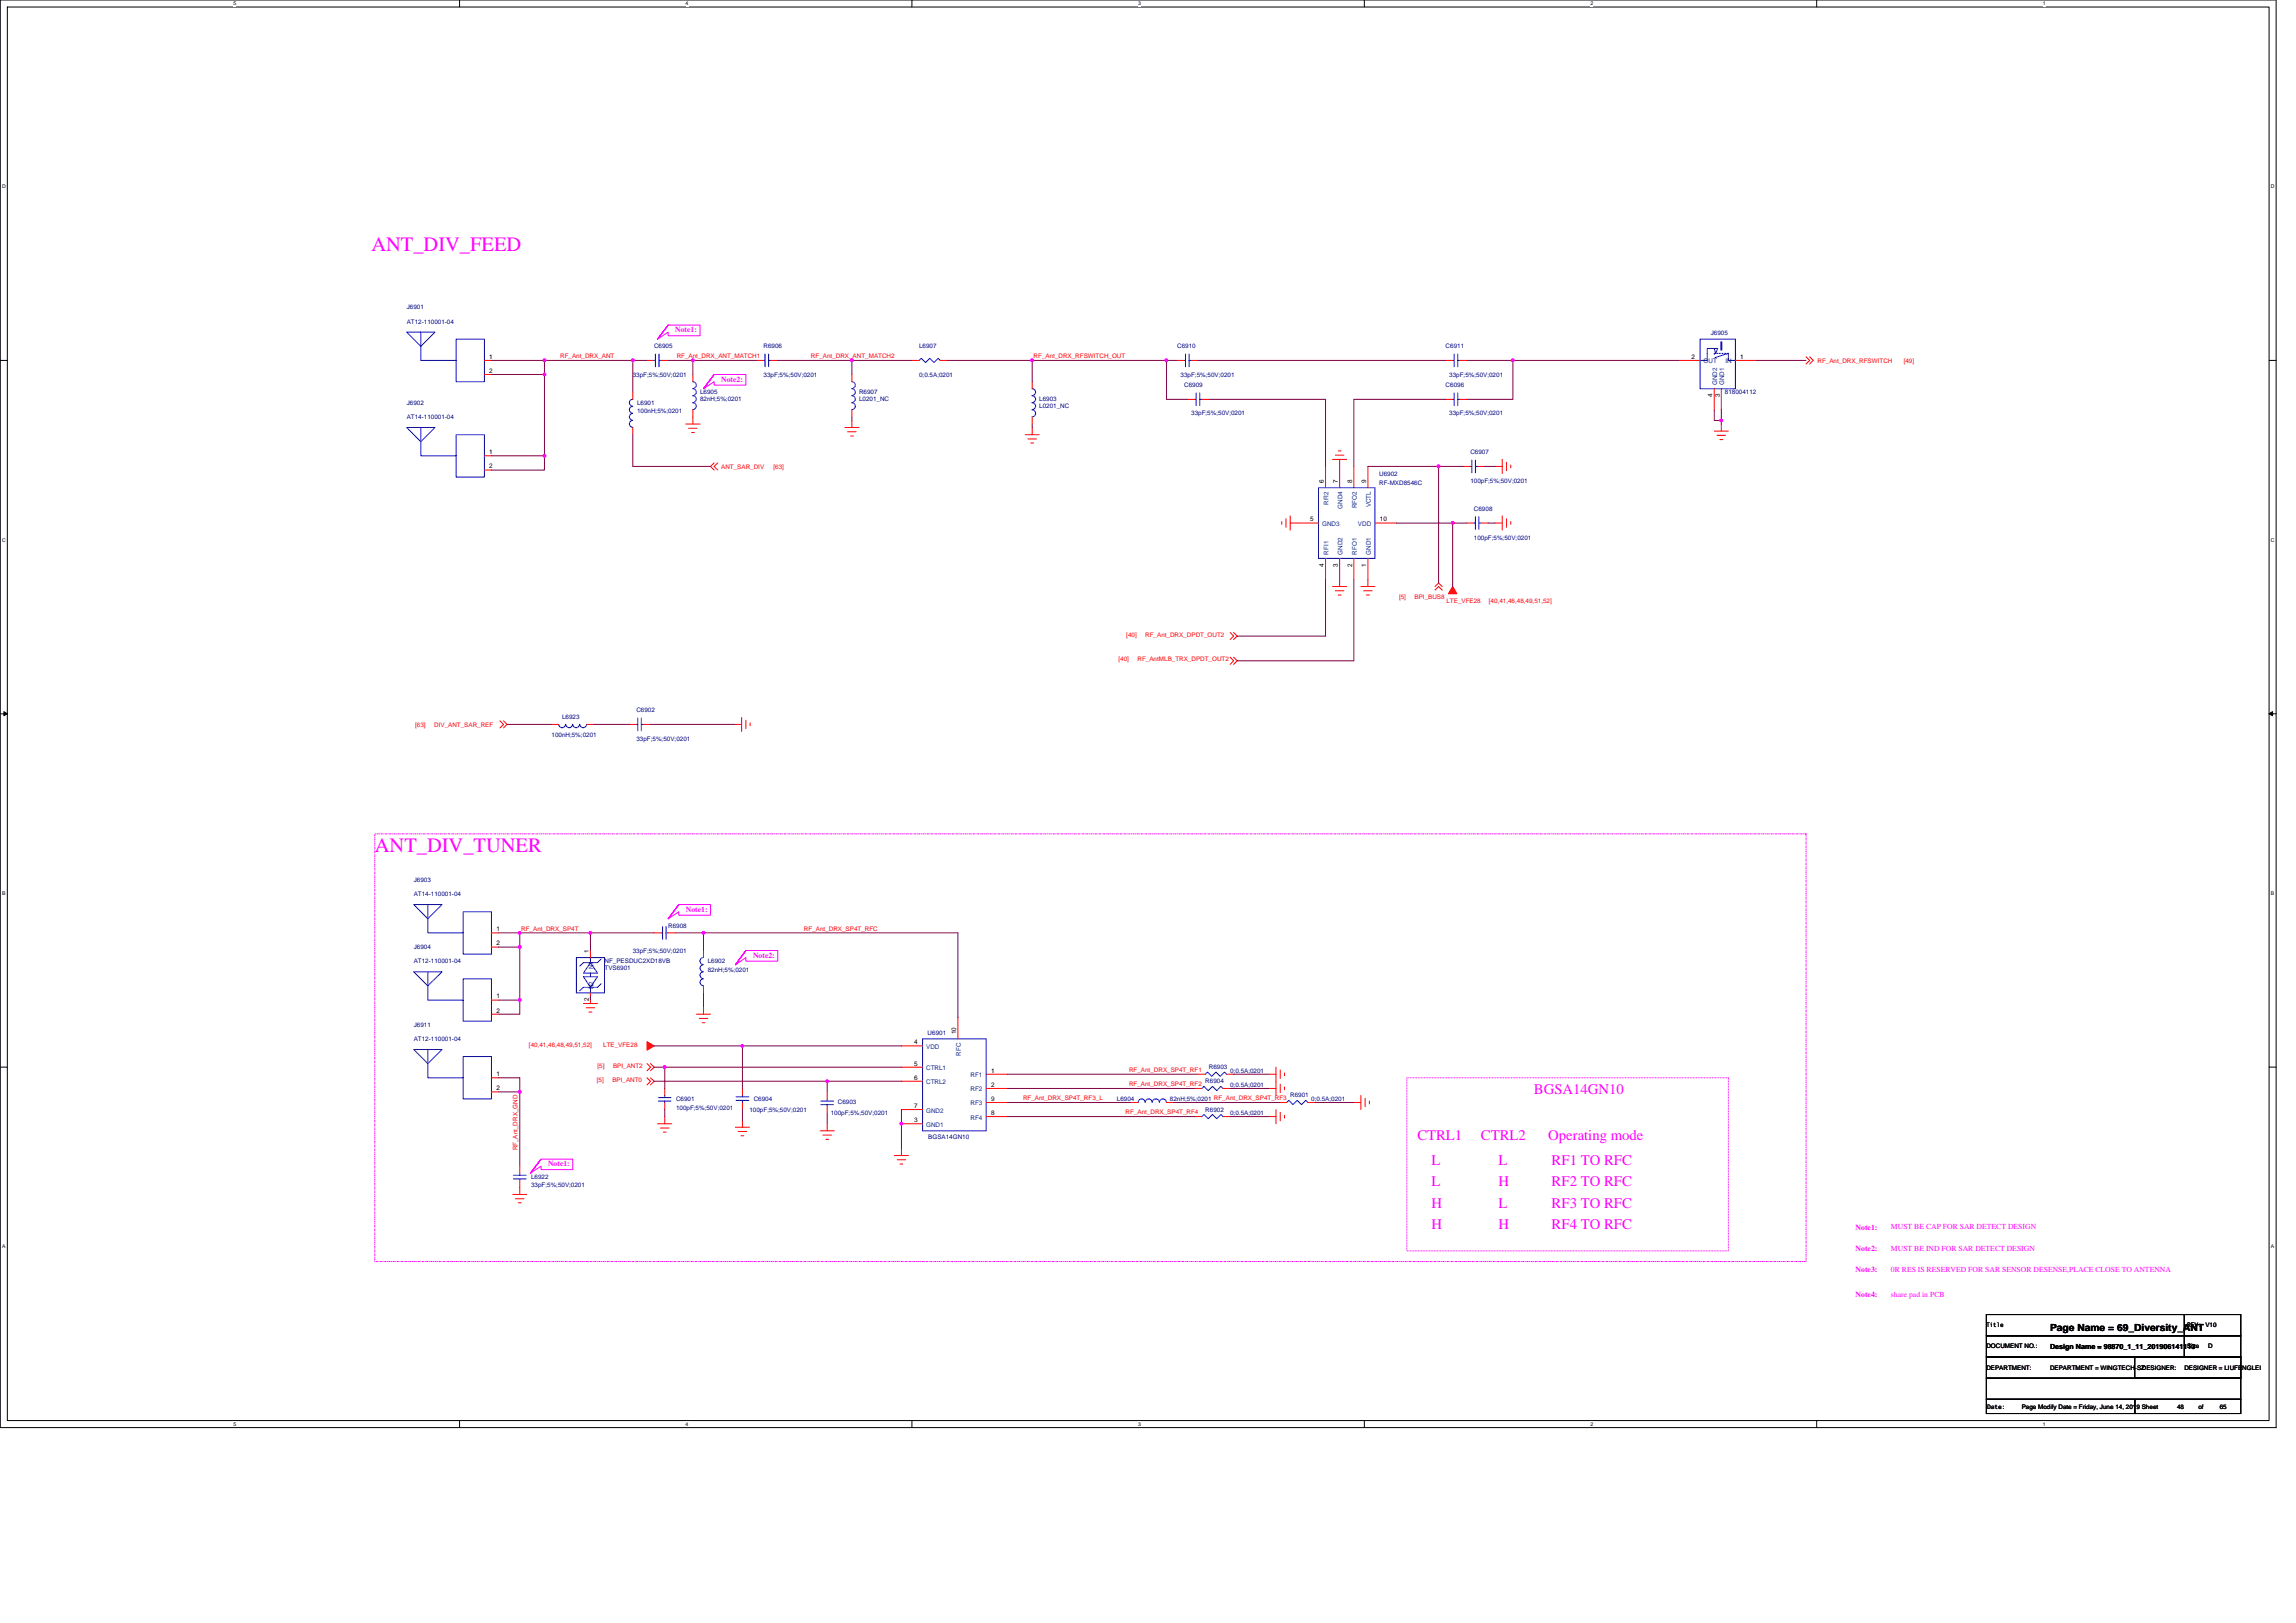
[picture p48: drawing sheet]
<svg xmlns="http://www.w3.org/2000/svg" width="297mm" height="210mm" viewBox="0 0 297 210" stroke-linecap="round" stroke-linejoin="round" font-family="sans-serif">
<defs><g id="words">
<g font-size="2.6" fill="#f0f">
<text x="48" y="32.5">ANT_DIV_FEED</text>
<text x="48.5" y="110.3">ANT_DIV_TUNER</text>
</g>
<g font-size="1.9" fill="#f0f">
<text x="198.5" y="141.6">BGSA14GN10</text>
<text x="183.4" y="147.6">CTRL1</text>
<text x="191.6" y="147.6">CTRL2</text>
<text x="200.3" y="147.6">Operating mode</text>
<text x="185.2" y="150.7">L</text>
<text x="185.2" y="153.5">L</text>
<text x="193.9" y="153.5">H</text>
<text x="193.9" y="150.7">L</text>
<text x="200.7" y="150.7">RF1 TO RFC</text>
<text x="200.7" y="153.5">RF2 TO RFC</text>
<text x="185.2" y="156.2">H</text>
<text x="185.2" y="159">H</text>
<text x="193.9" y="156.2">L</text>
<text x="193.9" y="159">H</text>
<text x="200.7" y="156.2">RF3 TO RFC</text>
<text x="200.7" y="159">RF4 TO RFC</text>
</g>
<text font-size="1.3" x="265.2" y="172.2">Page Name = 69_Diversity_ANT</text>
<g font-size="1" fill="#f0f">
<text x="87.4" y="43">Note1:</text>
<text x="93.3" y="49.4">Note2:</text>
<text x="88.7" y="117.9">Note1:</text>
<text x="97.4" y="123.9">Note2:</text>
<text x="70.9" y="150.9">Note1:</text>
<text x="240.1" y="161.8">Note2:</text>
<text x="240.1" y="159.1">Note1:</text>
<text x="244.6" y="161.8">MUST BE IND FOR SAR DETECT DESIGN</text>
<text x="244.6" y="159.1">MUST BE CAP FOR SAR DETECT DESIGN</text>
<text x="240.1" y="164.6">Note3:</text>
<text x="240.1" y="167.8">Note4:</text>
<text x="244.6" y="164.6">0R RES IS RESERVED FOR SAR SENSOR DESENSE,PLACE CLOSE TO ANTENNA</text>
<text x="244.6" y="167.8">share pad in PCB</text>
</g>
<text font-size=".9" x="265.2" y="174.6">Design Name = 98870_1_11_201906141113</text>
<g font-size=".8" fill="#000080">
<text x="52.6" y="40">J6901</text>
<text x="52.6" y="41.9">AT12-110001-04</text>
<text x="84.6" y="45.1">C6905</text>
<text x="98.8" y="45.1">R6906</text>
<text x="118.9" y="45.1">L6907</text>
<text x="152.3" y="45.1">C6910</text>
<text x="187" y="45.1">C6911</text>
<text x="221.3" y="43.3">J6905</text>
<text x="52.6" y="52.4">J6902</text>
<text x="81.9" y="48.7">33pF;5%;50V;0201</text>
<text x="82.4" y="52.4">L6901</text>
<text x="82.4" y="53.5">100nH;5%;0201</text>
<text x="90.6" y="51">L6905</text>
<text x="90.6" y="51.9">82nH;5%;0201</text>
<text x="98.8" y="48.8">33pF;5%;50V;0201</text>
<text x="111.1" y="51">R6907</text>
<text x="111.1" y="51.9">L0201_NC</text>
<text x="118.9" y="48.8">0;0.5A;0201</text>
<text x="134.4" y="51.9">L6903</text>
<text x="134.4" y="52.8">L0201_NC</text>
<text x="152.7" y="48.7">33pF;5%;50V;0201</text>
<text x="153.2" y="50.1">C6909</text>
<text x="154.1" y="53.7">33pF;5%;50V;0201</text>
<text x="187" y="50.1">C6096</text>
<text x="187.5" y="48.7">33pF;5%;50V;0201</text>
<text x="187.5" y="53.7">33pF;5%;50V;0201</text>
<text x="223.2" y="51">818004112</text>
<text x="52.6" y="54.2">AT14-110001-04</text>
<text x="190.2" y="58.8">C6907</text>
<text x="178.4" y="61.6">U6902</text>
<text x="178.4" y="62.7">RF-MXD8546C</text>
<text x="190.2" y="62.5">100pF;5%;50V;0201</text>
<text x="190.7" y="66.1">C6908</text>
<text x="190.7" y="69.9">100pF;5%;50V;0201</text>
<text x="71.3" y="95.4">100nH;5%;0201</text>
<text x="72.7" y="93.1">L6923</text>
<text x="82.3" y="92.2">C6902</text>
<text x="82.3" y="95.9">33pF;5%;50V;0201</text>
<text x="53.5" y="114.1">J6903</text>
<text x="53.5" y="115.9">AT14-110001-04</text>
<text x="53.5" y="122.8">J6904</text>
<text x="53.5" y="124.6">AT12-110001-04</text>
<text x="78.2" y="125.5">TVS6901</text>
<text x="78.2" y="124.6">NF_PESDUC2XD18VB</text>
<text x="81.9" y="123.3">33pF;5%;50V;0201</text>
<text x="86.4" y="120">R6908</text>
<text x="91.6" y="124.6">L6902</text>
<text x="91.6" y="125.7">82nH;5%;0201</text>
<text x="53.5" y="132.8">J6911</text>
<text x="53.5" y="134.7">AT12-110001-04</text>
<text x="120" y="133.9">U6901</text>
<text x="87.5" y="142.5">C6901</text>
<text x="87.5" y="143.6">100pF;5%;50V;0201</text>
<text x="97" y="143.8">100pF;5%;50V;0201</text>
<text x="97.5" y="142.5">C6904</text>
<text x="108.4" y="142.9">C6903</text>
<text x="144.5" y="142.5">L6904</text>
<text x="151.4" y="142.5">82nH;5%;0201 RF_Ant_DRX_SP4T_RF3</text>
<text x="155.9" y="143.8">R6902</text>
<text x="155.9" y="140.2">R6904</text>
<text x="156.4" y="138.3">R6903</text>
<text x="159.1" y="140.6">0;0.5A;0201</text>
<text x="159.1" y="138.8">0;0.5A;0201</text>
<text x="166.9" y="142">R6901</text>
<text x="169.6" y="142.5">0;0.5A;0201</text>
<text x="107.5" y="144.3">100pF;5%;50V;0201</text>
<text x="120.1" y="147.4">BGSA14GN10</text>
<text x="159.1" y="144.3">0;0.5A;0201</text>
<text x="68.7" y="152.5">L6922</text>
<text x="68.7" y="153.6">33pF;5%;50V;0201</text>
</g>
<g font-size=".8">
<text x="63.3" y="46.4">1</text>
<text x="218.8" y="46.4">2</text>
<text x="225.1" y="46.4">1</text>
<text x="63.3" y="48.2">2</text>
<text x="221.6" y="51.4" transform="rotate(-90 221.6 51.4)">4</text>
<text x="222.5" y="51.4" transform="rotate(-90 222.5 51.4)">3</text>
<text x="63.3" y="58.8">1</text>
<text x="63.3" y="60.6">2</text>
<text x="171.3" y="62.5" transform="rotate(-90 171.3 62.5)">6</text>
<text x="173.1" y="62.5" transform="rotate(-90 173.1 62.5)">7</text>
<text x="174.9" y="62.5" transform="rotate(-90 174.9 62.5)">8</text>
<text x="176.8" y="62.5" transform="rotate(-90 176.8 62.5)">9</text>
<text x="169.5" y="67.5">5</text>
<text x="178.5" y="67.5">10</text>
<text x="171.3" y="73.3" transform="rotate(-90 171.3 73.3)">4</text>
<text x="173.1" y="73.3" transform="rotate(-90 173.1 73.3)">3</text>
<text x="174.9" y="73.3" transform="rotate(-90 174.9 73.3)">2</text>
<text x="176.8" y="73.3" transform="rotate(-90 176.8 73.3)">1</text>
<text x="64.2" y="120.5">1</text>
<text x="64.2" y="122.3">2</text>
<text x="76.2" y="123.3" transform="rotate(-90 76.2 123.3)">1</text>
<text x="64.2" y="129.2">1</text>
<text x="64.2" y="131">2</text>
<text x="76.2" y="129.5" transform="rotate(-90 76.2 129.5)">2</text>
<text x="118.3" y="135.1">4</text>
<text x="118.3" y="137.9">5</text>
<text x="123.7" y="133.8" transform="rotate(-90 123.7 133.8)">10</text>
<text x="64.2" y="139.2">1</text>
<text x="64.2" y="141.1">2</text>
<text x="118.3" y="139.7">6</text>
<text x="118.3" y="143.3">7</text>
<text x="128.2" y="138.8">1</text>
<text x="128.2" y="140.6">2</text>
<text x="128.2" y="142.4">9</text>
<text x="118.3" y="145.2">3</text>
<text x="128.2" y="144.3">8</text>
<text x="257" y="171.7">Title</text>
<text x="283" y="171.7">REV: V10</text>
<text x="257" y="174.5">DOCUMENT NO.:</text>
<text x="257" y="177.2">DEPARTMENT:</text>
<text x="265.2" y="177.2">DEPARTMENT = WINGTECH-SZ</text>
<text x="277.1" y="177.2">DESIGNER:</text>
<text x="282.6" y="177.2">DESIGNER = LIUFENGLEI</text>
<text x="283" y="174.5">Size</text>
<text x="285.7" y="174.5">D</text>
<text x="257.1" y="182.4">Date:</text>
<text x="261.6" y="182.3">Page Modify Date = Friday, June 14, 2019 Sheet</text>
<text x="281.7" y="182.3">48</text>
<text x="284.4" y="182.3">of</text>
<text x="287.2" y="182.3">65</text>
</g>
<g font-size=".8" fill="#f00">
<text x="72.5" y="46.3">RF_Ant_DRX_ANT</text>
<text x="87.5" y="46.3">RF_Ant_DRX_ANT_MATCH1</text>
<text x="104.9" y="46.3">RF_Ant_DRX_ANT_MATCH2</text>
<text x="133.7" y="46.3">RF_Ant_DRX_RFSWITCH_OUT</text>
<text x="235.1" y="47">RF_Ant_DRX_RFSWITCH</text>
<text x="246.3" y="47">[49]</text>
<text x="93.3" y="60.7">ANT_SAR_DIV</text>
<text x="100.1" y="60.7">[63]</text>
<text x="181" y="77.5">[5]</text>
<text x="183" y="77.5">BPI_BUS8</text>
<text x="187.1" y="78">LTE_VFE28</text>
<text x="192.6" y="78">[40,41,46,48,49,51,52]</text>
<text x="145.7" y="82.4">[40]</text>
<text x="148.2" y="82.4">RF_Ant_DRX_DPDT_OUT2</text>
<text x="144.7" y="85.6">[40]</text>
<text x="147.2" y="85.6">RF_AntMLB_TRX_DPDT_OUT2</text>
<text x="53.7" y="94.1">[63]</text>
<text x="56.2" y="94.1">DIV_ANT_SAR_REF</text>
<text x="67.4" y="120.4">RF_Ant_DRX_SP4T</text>
<text x="104" y="120.4">RF_Ant_DRX_SP4T_RFC</text>
<text x="68.4" y="135.4">[40,41,46,48,49,51,52]</text>
<text x="78" y="135.4">LTE_VFE28</text>
<text x="77.2" y="140">[5]</text>
<text x="77.3" y="138.2">[5]</text>
<text x="79.2" y="140">BPI_ANT0</text>
<text x="79.3" y="138.2">BPI_ANT2</text>
<text x="132.4" y="142.3">RF_Ant_DRX_SP4T_RF3_L</text>
<text x="146.1" y="138.7">RF_Ant_DRX_SP4T_RF1</text>
<text x="146.1" y="140.5">RF_Ant_DRX_SP4T_RF2</text>
<text x="66.9" y="148.8" transform="rotate(-90 66.9 148.8)">RF_Ant_DRX_GND</text>
<text x="145.6" y="144.2">RF_Ant_DRX_SP4T_RF4</text>
</g>
<g font-size=".8" fill="#004080">
<text x="220.4" y="47">OUT</text>
<text x="223.2" y="47">IN</text>
<text x="222.2" y="49.8" transform="rotate(-90 222.2 49.8)">GND2</text>
<text x="223.1" y="49.8" transform="rotate(-90 223.1 49.8)">GND1</text>
<text x="171.9" y="65.3" transform="rotate(-90 171.9 65.3)">RFI2</text>
<text x="173.7" y="65.8" transform="rotate(-90 173.7 65.8)">GND4</text>
<text x="175.5" y="65.7" transform="rotate(-90 175.5 65.7)">RFO2</text>
<text x="177.4" y="65.7" transform="rotate(-90 177.4 65.7)">VCTL</text>
<text x="171" y="68.1">GND3</text>
<text x="171.9" y="71.8" transform="rotate(-90 171.9 71.8)">RFI1</text>
<text x="173.7" y="71.8" transform="rotate(-90 173.7 71.8)">GND2</text>
<text x="175.5" y="71.8" transform="rotate(-90 175.5 71.8)">RFO1</text>
<text x="175.7" y="68.1">VDD</text>
<text x="177.4" y="71.8" transform="rotate(-90 177.4 71.8)">GND1</text>
<text x="76.8" y="125.4" transform="rotate(-90 76.8 125.4)">N1</text>
<text x="76.8" y="128" transform="rotate(-90 76.8 128)">N2</text>
<text x="119.8" y="135.7">VDD</text>
<text x="124.3" y="136.6" transform="rotate(-90 124.3 136.6)">RFC</text>
<text x="119.8" y="138.5">CTRL1</text>
<text x="119.8" y="140.3">CTRL2</text>
<text x="119.8" y="143.9">GND2</text>
<text x="125.6" y="139.4">RF1</text>
<text x="125.6" y="141.2">RF2</text>
<text x="125.6" y="143">RF3</text>
<text x="119.8" y="145.8">GND1</text>
<text x="125.6" y="144.8">RF4</text>
</g>
<g font-size=".7">
<text x="30.2" y=".7">5</text>
<text x="88.7" y=".7">4</text>
<text x="147.2" y=".7">3</text>
<text x="205.8" y=".7">2</text>
<text x="264.3" y=".7">1</text>
<text x=".3" y="24.4">D</text>
<text x="293.8" y="24.4">D</text>
<text x=".3" y="70.1">C</text>
<text x="293.8" y="70.1">C</text>
<text x=".3" y="115.8">B</text>
<text x="293.8" y="115.8">B</text>
<text x=".3" y="161.5">A</text>
<text x="293.8" y="161.5">A</text>
<text x="30.2" y="184.5">5</text>
<text x="88.7" y="184.5">4</text>
<text x="147.2" y="184.5">3</text>
<text x="205.8" y="184.5">2</text>
<text x="264.3" y="184.5">1</text>
</g>
</g></defs>
<path d="M0 0h294.5v184.7h-294.5zM.9 .9h292.7v182.9h-292.7z" fill="none" stroke="#000" stroke-width=".13"/>
<g fill="#fff">
<path d="M30.2 .1h.4v.7h-.4z"/>
<path d="M30.2 183.9h.4v.7h-.4z"/>
</g>
<path d="M59.5 0v.9M59.5 183.8v.9" fill="none" stroke="#000" stroke-width=".13"/>
<g fill="#fff">
<path d="M88.7 .1h.4v.7h-.4z"/>
<path d="M88.7 183.9h.4v.7h-.4z"/>
</g>
<path d="M118 0v.9M118 183.8v.9" fill="none" stroke="#000" stroke-width=".13"/>
<g fill="#fff">
<path d="M147.2 .1h.4v.7h-.4z"/>
<path d="M147.2 183.9h.4v.7h-.4z"/>
</g>
<path d="M176.5 0v.9M176.5 183.8v.9" fill="none" stroke="#000" stroke-width=".13"/>
<g fill="#fff">
<path d="M205.8 .1h.3v.7h-.3z"/>
<path d="M205.8 183.9h.3v.7h-.3z"/>
</g>
<path d="M235 0v.9M235 183.8v.9" fill="none" stroke="#000" stroke-width=".13"/>
<g fill="#fff">
<path d="M264.3 .1h.3v.7h-.3z"/>
<path d="M264.3 183.9h.3v.7h-.3z"/>
<path d="M.3 23.8h.4v.7h-.4z"/>
<path d="M293.8 23.8h.5v.7h-.5z"/>
<path d="M.3 69.5h.4v.7h-.4z"/>
<path d="M293.8 69.5h.5v.7h-.5z"/>
</g>
<path d="M0 46.6h.9M293.6 46.6h.9" fill="none" stroke="#000" stroke-width=".13"/>
<g fill="#fff">
<path d="M.3 115.2h.4v.8h-.4z"/>
<path d="M293.8 115.2h.4v.8h-.4z"/>
</g>
<path d="M0 92.4h.9M293.6 92.4h.9" fill="none" stroke="#000" stroke-width=".13"/>
<path d="M.5 92.1l.4 .3-.4 .2zM293.6 92.4l.4-.3v.5z" fill="#000" stroke="#000" stroke-width=".13"/>
<g fill="#fff">
<path d="M.3 160.9h.4v.8h-.4z"/>
<path d="M293.8 160.9h.4v.8h-.4z"/>
</g>
<path d="M0 138.1h.9M293.6 138.1h.9M257 178.3h32.9v2.7h-32.9zM257 175.6h32.9v2.7h-32.9zM257 170.1h25.6v2.7h-25.6zM257 172.8h25.6v2.8h-25.6zM276.2 175.6h13.7v2.7h-13.7zM282.6 170.1h7.3v2.7h-7.3zM282.6 172.8h7.3v2.8h-7.3zM257 181h19.2v1.9h-19.2zM276.2 181h13.7v1.9h-13.7z" fill="none" stroke="#000" stroke-width=".13"/>
<path d="M86.4 42.1h4.2v1.3h-4.2v-.4l-1.3 .9zM92.4 48.5h4.1v1.3h-4.1v-.4l-1.4 .9zM87.8 117h4.1v1.4h-4.1v-.4l-1.4 .9zM96.5 123h4.1v1.4h-4.1v-.5l-1.4 .9zM182 139.4h41.6v22.4h-41.6zM70 150h4.1v1.3h-4.1v-.4l-1.4 .9z" fill="none" stroke="#f0f" stroke-width=".13"/>
<path d="M48.5 107.9h185.2v55.3h-185.2z" fill="none" stroke="#f0f" stroke-width=".13" stroke-dasharray=".2 .2 0 .2"/>
<g fill="none" stroke="#f00" stroke-width=".13">
<path d="M62.7 46.6h.9M62.7 48.5h.9M62.7 59h.9M81.9 55.3v.9M81.9 50.7v1M83.7 46.6h.9M85.5 46.6h.9M88.7 54.9h1.9M89.1 55.4h1.1M89.5 56h.3M89.6 53v1.9M89.6 48.5v.9"/>
<path d="M92.4 59.9l-.5 .4 .5 .5M92.9 59.9l-.5 .4 .5 .5M97.9 46.6h.9M99.7 46.6h.9M109.3 55.3h1.8M109.7 55.9h1.1M110 56.4h.4M110.2 54.4v.9M110.2 48.5v.9M110.2 53v1M118 46.6h.9M121.6 46.6h1"/>
<path d="M132.6 56.2h1.8M133 56.8h1.1M133.3 57.3h.4M133.5 55.3v.9M133.5 49.4v.9M133.5 54v.9M152.3 46.6h.9M153.6 51.7h1M154.1 46.6h.9M155.5 51.7h.9M172.4 59.4h1.8M172.8 58.9h1.1"/>
<path d="M173.1 58.3h.4M173.3 59.4v3.7M187 46.6h.9M187 51.7h.9M188.9 46.6h.9M188.9 51.7h.9M194.3 59.4v1.9M194.9 59.8v1.1M217.2 46.6h2.7M221.8 55.8h1.8M221.8 50.3v2.7M222.1 56.3h1.1"/>
<path d="M222.5 56.9h.4M222.7 54.9v.9M222.7 50.3v2.7M224.5 46.6h2.8M233.7 46.2l.4 .4-.4 .5M234.1 46.2l.5 .4-.5 .5M62.7 60.8h.9M165.8 67.5v.3M166.4 67.1v1.1M166.9 66.7v1.9M166.9 67.7h3.7M171.5 72.2v2.8"/>
<path d="M171.5 60.3v2.8M172.4 75.9h1.8M172.8 76.4h1.1M173.1 77h.4M173.3 72.2v3.7M175.2 72.2v2.8M175.2 60.3v2.8M176.1 75.9h1.8M176.4 76.4h1.1M176.8 77h.4M177 72.2v3.7M177 60.3v2.8"/>
<path d="M177.9 67.7h2.7M185.6 75.9l.5-.5 .5 .5M186.6 76.3l-.5-.4-.5 .4M189.3 60.3h.9M189.8 67.7h.9M191.2 60.3h.9M191.6 67.7h.9M193.4 60.3h.9M193.4 67.7h.9M194.3 66.7v1.9M194.9 67.1v1.1M195.4 60.2v.3"/>
<path d="M195.4 67.5v.3M64.7 93.3l.4 .4-.4 .5M65.1 93.3l.5 .4-.5 .5M71.3 93.7h1M75.9 93.7h1M81.4 93.7h.9M83.2 93.7h1M95 93.7h.9M95.9 92.8v1.8M96.5 93.2v1.1M97 93.5v.4M159.1 85l.5 .5-.5 .5"/>
<path d="M159.1 81.8l.5 .5-.5 .4M159.6 81.8l.5 .5-.5 .4M159.6 85l.5 .5-.5 .5M63.6 129.4h.9M63.6 131.2h.9M63.6 120.7h.9M63.6 122.5h.9M63.6 139.4h.9M75.5 129.8h1.8M75.8 130.4h1.1M76.2 130.9h.4M76.4 128.9v.9"/>
<path d="M76.4 123v.9M76.4 128.5v.9M83.7 139.4l.5 .5-.5 .5M83.7 137.6l.5 .5-.5 .4M84.2 139.4l.4 .5-.4 .5M84.2 137.6l.4 .5-.4 .4M84.6 120.7h.9M86.4 120.7h1M90.1 131.2h1.8M90.5 131.8h1.1M90.8 132.3h.4M91 130.3v.9"/>
<path d="M91 127.6v.9M91 123v.9M116.6 135.3h2.8M116.6 138.1h2.8M116.6 139.9h2.8M123.9 131.7v2.7M127.6 139h2.7M155 139h.9M158.7 139h.9M164.2 139h.9M165.1 138.1v3.6M165.6 138.4v1.1"/>
<path d="M166.2 138.8v.4M63.6 141.3h.9M66.3 154.5h1.9M66.7 155.1h1.1M67.1 155.6h.3M67.2 152.7v1.8M67.2 150.9v.9M85.1 145.4h1.8M85.4 145.9h1.1M85.8 146.5h.4M86 144.5v.9M86 142.6v1"/>
<path d="M86 140.8v.9M95.1 145.8h1.9M95.5 146.4h1.1M95.9 146.9h.3M96.1 144.9v.9M96.1 140.8v.9M96.1 142.6v1M106.1 146.3h1.8M106.5 146.9h1.1M106.8 147.4h.4M107 145.4v.9M107 143.1v.9"/>
<path d="M107 141.3v.9M115.7 149.5h1.8M116.1 150.1h1.1M116.4 150.6h.4M116.6 148.6v.9M116.6 145.4h2.8M116.6 143.6h2.8M127.6 140.8h2.7M127.6 144.5h2.7M127.6 142.6h2.7M146.3 142.6h1M150.9 142.6h.9"/>
<path d="M154.6 144.5h.9M154.6 140.8h.9M158.2 144.5h.9M158.2 140.8h.9M164.2 140.8h.9M164.2 144.5h.9M165.1 143.6v1.8M165.5 142.6h1M165.6 140.3v1.1M165.6 143.9v1.1M166.2 140.6v.4M166.2 144.3v.4"/>
<path d="M169.2 142.6h.9M175.2 142.6h.9M176.1 141.7v1.9M176.6 142.1v1.1M177.2 142.5v.3"/>
</g>
<g fill="#f00" stroke="#f00" stroke-width=".13">
<path d="M83.7 134.8l.9 .5-.9 .6z"/>
<path d="M187.9 75.9l.6 .9h-1.1z"/>
</g>
<g fill="none" stroke="#00f" stroke-width=".13">
<path d="M52.6 43h3.7l-1.9 1.8zM52.6 55.3h3.7l-1.9 1.8zM54.4 43v3.6h4.6v-2.7h3.7v5.5h-3.7v-2.8M54.4 55.3v3.7h4.6v-2.8h3.7v5.5h-3.7v-2.7M62.7 46.6h.1M62.7 59h.1M81.8 54.4a.45 .45 0 0 0-.4 .4 .45 .45 0 0 0 .4 .5M81.8 53.5a.45 .45 0 0 0-.4 .4 .45 .45 0 0 0 .4 .5M81.8 52.6a.45 .45 0 0 0-.4 .4 .45 .45 0 0 0 .4 .5M81.8 51.7a.45 .45 0 0 0-.4 .4 .45 .45 0 0 0 .4 .5M84.6 46.6h.2M84.8 45.8v1.7"/>
<path d="M85.3 46.6h.2M85.3 45.8v1.7M89.6 49.4a.44 .44 0 0 1 .5 .4 .44 .44 0 0 1-.5 .5M89.6 50.3a.44 .44 0 0 1 .5 .4 .44 .44 0 0 1-.5 .5M89.6 51.2a.44 .44 0 0 1 .5 .4 .44 .44 0 0 1-.5 .5 .46 .46 0 0 1 .5 .4 .46 .46 0 0 1-.5 .5M98.8 46.6h.2M99 45.8v1.7M99.4 46.6h.3M99.4 45.8v1.7M110.2 49.4a.44 .44 0 0 1 .5 .4 .44 .44 0 0 1-.5 .5M110.2 50.3a.44 .44 0 0 1 .5 .4 .44 .44 0 0 1-.5 .5M110.2 51.2a.44 .44 0 0 1 .5 .4 .44 .44 0 0 1-.5 .5 .46 .46 0 0 1 .5 .4 .46 .46 0 0 1-.5 .5"/>
<path d="M118.9 46.6l.3-.2 .5 .5 .6-.5 .5 .5 .6-.5 .2 .2M133.5 50.3a.44 .44 0 0 1 .5 .4 .44 .44 0 0 1-.5 .5M133.5 51.2a.44 .44 0 0 1 .5 .4 .44 .44 0 0 1-.5 .5 .46 .46 0 0 1 .5 .4 .46 .46 0 0 1-.5 .5 .47 .47 0 0 1 .5 .5 .47 .47 0 0 1-.5 .4M153.2 46.6h.2M153.4 45.8v1.7M153.8 46.6h.3M153.8 45.8v1.7M154.6 51.7h.1M154.7 50.8v1.7M155.2 51.7h.3M155.2 50.8v1.7M187.9 46.6h.2"/>
<path d="M187.9 51.7h.2M188.1 45.8v1.7M188.1 50.8v1.7M188.6 46.6h.3M188.6 51.7h.3M188.6 45.8v1.7M188.6 50.8v1.7M190.4 59.5v1.7M190.9 59.5v1.7M219.9 43.9h4.6v6.4h-4.6zM221.8 45.1l.2 .6 .2-.6h-1.3v1.5h-1M221.9 46.3l1.7-.6v.9h.9"/>
<path d="M170.6 63.1h7.3v9.1h-7.3zM190.2 60.3h.2M190.7 67.7h.2M190.9 66.8v1.7M190.9 60.3h.3M191.3 66.8v1.7M191.3 67.7h.3M72.3 93.7a.44 .44 0 0 0 .4 .4 .44 .44 0 0 0 .5-.4M73.2 93.7a.44 .44 0 0 0 .4 .4 .44 .44 0 0 0 .5-.4M74.1 93.7a.46 .46 0 0 0 .5 .4 .46 .46 0 0 0 .4-.4 .44 .44 0 0 0 .5 .4 .44 .44 0 0 0 .4-.4M82.3 93.7h.2M82.5 92.9v1.7"/>
<path d="M83 93.7h.2M83 92.9v1.7M53.5 117h3.7l-1.9 1.9zM55.3 117v3.7h4.6v-2.7h3.7v5.4h-3.7v-2.7M85.7 119.9v1.6M86.2 119.9v1.6M53.5 125.7h3.7l-1.9 1.9zM53.5 135.8h3.7l-1.9 1.8zM55.3 125.7v3.7h4.6v-2.8h3.7v5.5h-3.7v-2.7M55.3 135.8v3.6h4.6v-2.7h3.7v5.5h-3.7v-2.8M63.6 129.4h.1M63.6 120.7h.1"/>
<path d="M63.6 139.4h.1M74.6 123.9h3.6v4.6h-3.6zM75.5 126.4h1.8l-.9 1.3zM76.4 123.9v.6l-.9 1.4h1.8l-.9-1.4M76.4 127.7v.8M76.4 125.9v.5M77.8 127.3l-.5 .4h-1.8l-.5 .5M77.8 124.1l-.5 .4h-1.8l-.5 .5M85.5 120.7h.2M86.2 120.7h.2M91 126.6a.45 .45 0 0 0-.4 .5 .45 .45 0 0 0 .4 .4M91 123.9a.47 .47 0 0 0-.4 .5 .47 .47 0 0 0 .4 .4 .46 .46 0 0 0-.4 .5 .46 .46 0 0 0 .4 .4 .45 .45 0 0 0-.4 .5 .45 .45 0 0 0 .4 .4"/>
<path d="M119.4 134.4h8.2v11.9h-8.2zM155.9 139l.3-.3 .6 .6 .5-.6 .6 .6 .5-.6 .3 .3M66.4 152.1h1.7M66.4 152.5h1.7M67.2 152.5v.2M67.2 151.8v.3M85.2 142h1.6M85.2 142.5h1.6M86 142.5v.1M86 141.7v.3M95.2 142.4h1.7M95.2 141.9h1.7"/>
<path d="M96.1 141.7v.2M96.1 142.4v.2M106.2 142.5h1.6M106.2 142.9h1.6M107 142.9v.2M107 142.2v.3M147.3 142.6a.44 .44 0 0 1 .4-.4 .44 .44 0 0 1 .4 .4M148.2 142.6a.44 .44 0 0 1 .4-.4 .44 .44 0 0 1 .5 .4M149.1 142.6a.46 .46 0 0 1 .4-.4 .46 .46 0 0 1 .5 .4M150 142.6a.44 .44 0 0 1 .4-.4 .44 .44 0 0 1 .5 .4M155.5 144.5l.3-.3 .5 .5 .6-.5 .5 .5 .5-.5 .3 .3M155.5 140.8l.3-.3 .5 .6 .6-.6 .5 .6 .5-.6 .3 .3"/>
<path d="M166.5 142.6l.2-.2 .6 .5 .5-.5 .6 .5 .5-.5 .3 .2"/>
</g>
<path d="M221.8 45.7h.1M223.6 45.7h-1.8" fill="none" stroke="#00f" stroke-width=".13" stroke-dasharray=".2 .2"/>
<path d="M222.7 44.3v1" fill="none" stroke="#00f" stroke-width=".25"/>
<g fill="none" stroke="#800040" stroke-width=".13">
<path d="M63.6 46.6h6.8M63.6 59h6.8M70.4 46.6h11.5M70.4 46.6v1.9h-6.8M70.4 59v1.8h-6.8M70.4 48.5v10.5M81.9 46.6v4.1M81.9 56.2v4.1h10M81.9 46.6h1.8M86.4 46.6h3.2M89.6 46.6h8.3M89.6 46.6v1.9"/>
<path d="M100.6 46.6h9.6M110.2 46.6h7.8M110.2 46.6v1.9M110.2 54v.4M122.6 46.6h10.9M133.5 46.6h17.4M133.5 54.9v.4M133.5 46.6v2.8M150.9 46.6v5.1h2.7M150.9 46.6h1.4M155 46.6h32M156.4 51.7h15.1v8.6"/>
<path d="M187 51.7h-11.8v8.6M189.8 46.6h5.9M195.7 46.6h21.5M195.7 46.6v5.1h-5.9M221.8 53v1.4h.9M222.7 53v1.4M222.7 54.4v.5M227.3 46.6h6.4M171.5 75v7.3h-11.4M175.2 75v10.5h-15.1M177 60.3h9.1M180.6 67.7h7.3"/>
<path d="M186.1 60.3h3.2M186.1 60.3v15.1M187.9 67.7v8.2M187.9 67.7h1.9M192.1 60.3h1.3M192.5 67.7h.9M65.6 93.7h5.7M76.9 93.7h4.5M84.2 93.7h10.8M64.5 120.7h2.7M64.5 122.5h2.7M64.5 139.4h2.7v1.9"/>
<path d="M64.5 129.4h2.7M67.2 122.5v6.9M67.2 129.4v1.8h-2.7M76.4 120.7h-9.2v1.8M76.4 128.9v.5M84.6 135.3h11.5M84.6 138.1h1.4M84.6 120.7h-8.2v2.3M84.6 139.9h22.4v1.4M86 138.1v2.7M86 138.1h30.6M87.4 120.7h3.6"/>
<path d="M91 120.7h32.9v11M91 120.7v2.3M91 128.5v1.8M96.1 135.3v5.5M96.1 135.3h20.5M107 139.9h9.6M130.3 139h24.7M159.6 139h4.6M64.5 141.3h2.7M67.2 141.3v9.6M86 143.6v.9M96.1 143.6v1.3"/>
<path d="M107 144v1.4M116.6 143.6v5M130.3 140.8h24.3M130.3 142.6h16M130.3 144.5h24.3M151.8 142.6h13.7M159.1 140.8h5.1M159.1 144.5h5.1M170.1 142.6h5.1"/>
</g>
<g fill="#f0f" stroke="#f0f" stroke-width=".13">
<path d="M222.5 54.3h.3v.2h-.3z" fill-rule="evenodd"/>
<path d="M70.3 46.5h.3v.2h-.3z" fill-rule="evenodd"/>
<path d="M67.1 120.6h.3v.2h-.3z" fill-rule="evenodd"/>
<path d="M76.2 120.6h.3v.2h-.3z" fill-rule="evenodd"/>
<path d="M85.9 137.9h.2v.3h-.2z" fill-rule="evenodd"/>
<path d="M89.5 46.5h.3v.2h-.3z" fill-rule="evenodd"/>
<path d="M110.1 46.5h.2v.2h-.2z" fill-rule="evenodd"/>
<path d="M81.7 46.5h.3v.2h-.3z" fill-rule="evenodd"/>
<path d="M67.1 141.1h.3v.3h-.3z" fill-rule="evenodd"/>
<path d="M67.1 129.2h.3v.3h-.3z" fill-rule="evenodd"/>
<path d="M67.1 122.4h.3v.2h-.3z" fill-rule="evenodd"/>
<path d="M195.6 46.5h.2v.2h-.2z" fill-rule="evenodd"/>
<path d="M186 60.2h.2v.3h-.2z" fill-rule="evenodd"/>
<path d="M150.8 46.5h.2v.2h-.2z" fill-rule="evenodd"/>
<path d="M133.4 46.5h.3v.2h-.3z" fill-rule="evenodd"/>
<path d="M222.5 54.3h.3v.2h-.3z" fill-rule="evenodd"/>
<path d="M70.3 46.5h.3v.2h-.3z" fill-rule="evenodd"/>
<path d="M67.1 120.6h.3v.2h-.3z" fill-rule="evenodd"/>
<path d="M76.2 120.6h.3v.2h-.3z" fill-rule="evenodd"/>
<path d="M85.9 137.9h.2v.3h-.2z" fill-rule="evenodd"/>
<path d="M89.5 46.5h.3v.2h-.3z" fill-rule="evenodd"/>
<path d="M110.1 46.5h.2v.2h-.2z" fill-rule="evenodd"/>
<path d="M81.7 46.5h.3v.2h-.3z" fill-rule="evenodd"/>
<path d="M67.1 141.1h.3v.3h-.3z" fill-rule="evenodd"/>
<path d="M67.1 129.2h.3v.3h-.3z" fill-rule="evenodd"/>
<path d="M67.1 122.4h.3v.2h-.3z" fill-rule="evenodd"/>
<path d="M195.6 46.5h.2v.2h-.2z" fill-rule="evenodd"/>
<path d="M186 60.2h.2v.3h-.2z" fill-rule="evenodd"/>
<path d="M150.8 46.5h.2v.2h-.2z" fill-rule="evenodd"/>
<path d="M133.4 46.5h.3v.2h-.3z" fill-rule="evenodd"/>
<circle cx="70.4" cy="48.5" r=".17"/>
<circle cx="91" cy="120.7" r=".17"/>
<circle cx="107" cy="139.9" r=".17"/>
<circle cx="116.6" cy="145.4" r=".17"/>
<circle cx="96" cy="135.3" r=".17"/>
<circle cx="70.4" cy="59" r=".17"/>
<circle cx="187.9" cy="67.6" r=".17"/>
</g>
<use href="#words"/>
</svg>
